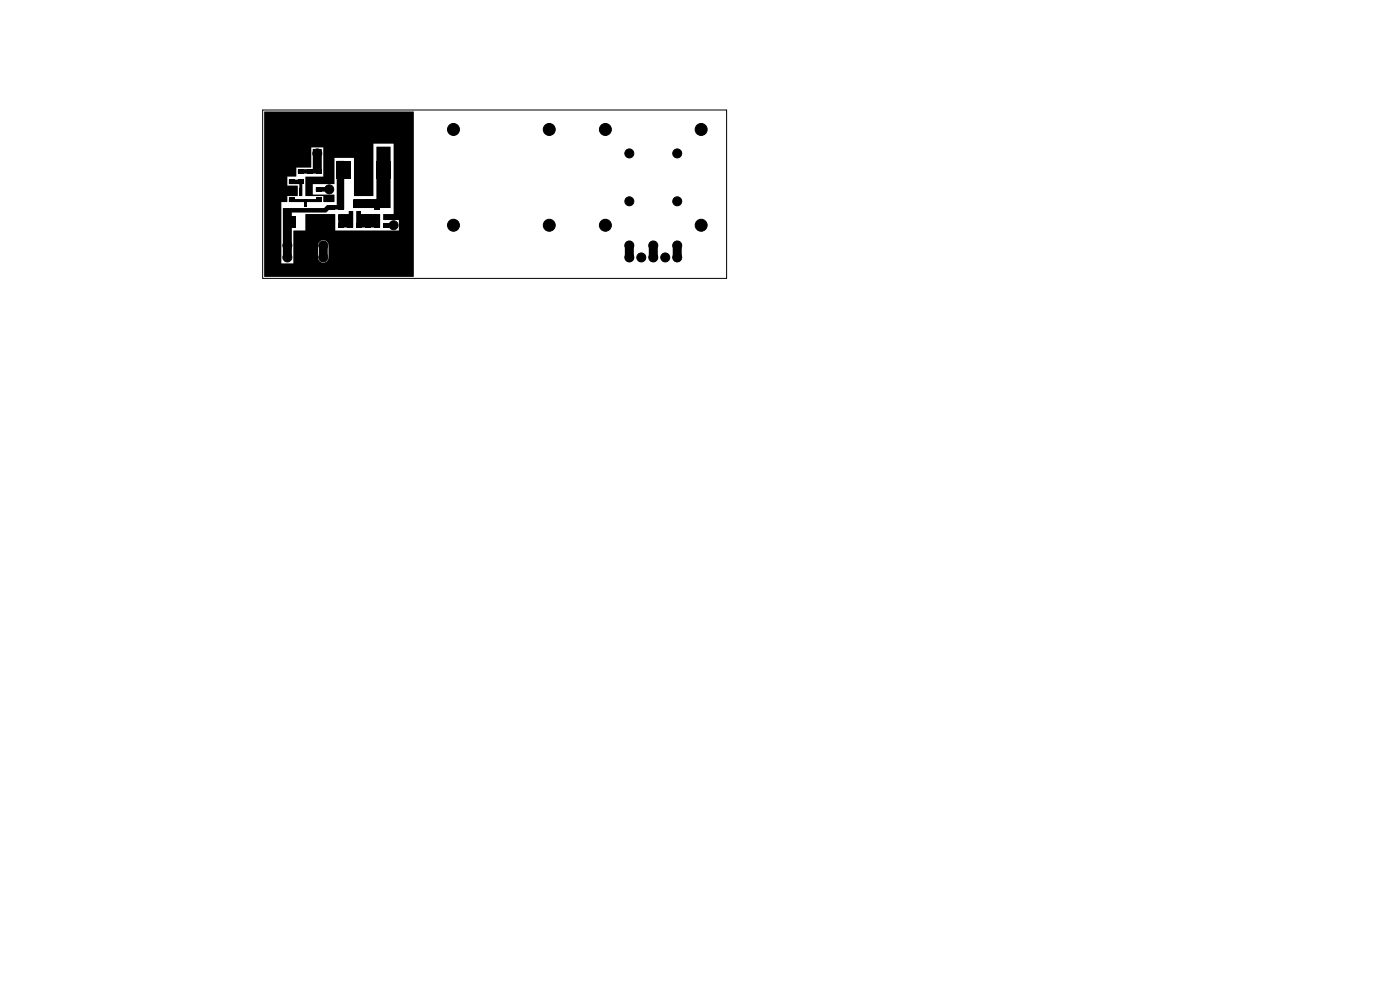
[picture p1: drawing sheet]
<svg xmlns="http://www.w3.org/2000/svg" width="297mm" height="210mm" viewBox="0 0 297 210" stroke-linecap="round" stroke-linejoin="round" font-family="sans-serif">
<path d="M133.5 52.1v2.5M138.6 52.1v2.5M143.7 52.1v2.5" fill="none" stroke="#000" stroke-width="1.9"/>
<g fill="#000">
<path d="M61.3 38.1h1.2v1h-1.2zM61.3 35.9h1.2v.9h-1.2zM63.2 35.9h1.3v.9h-1.3zM63.2 38.1h1.3v1h-1.3zM61.3 38.1h2.8v3.5l-.6-.1v-2.4l-2.2-.1zM65.1 35.9h1.3v.9h-1.3zM65.1 38.1h1.3v1h-1.3zM67 35.9h1.3v.9h-1.3zM67 38.1h1.3v1h-1.3zM66.4 31.6l1.9 .1-.1 5.1h-5v-.9h3.2zM67 39.7h2.8v.9h-2.7zM71.4 34.1h3.1v3.8h-3.1z"/>
<path d="M60.1 44.1h8.6l.7-.6h2v-9.3h1.6v10.2l-3.2 .1-.6 .6h-7.3l-.1 9.5-1.8-.1zM79.9 34.1h3v3.8h-3zM79.9 31.1l3 .1v12.9h-7.9v-1.9h4.9zM56.1 23.7h31.7v35h-31.7l-.1-15.8h3.7v13h2.5v-3.8h5.3v2.5a1.12 1.12 0 0 0 1.1 1.1 1.12 1.12 0 0 0 1.1-1.2v-2.4a1.12 1.12 0 0 0-1.1-1.1 1.12 1.12 0 0 0-1.1 1.1h-5.3v-3.2h2.6v-3.5h6.3v3.5h13.5v-2.2l-3.3-.1v-1.2h2.2v-14.9h-4.3v11.1l-4.1-.1v-8h-4.1v5.5l-4.6 .1v2.2h4.5v1.5l-2.3 .1v-1.3h-3.8v-4.1h3.8v-6.2h-2.6v4.2l-3.1 .1-.1 1.9h-1.8v1.9h2.2v2.2h-2.2l-.1 1.3h-4.9zM60.3 45.7h2.6v2.6h-2.6zM61.3 41.9h1.2v1h-1.2zM61.3 39.7h1.2v.9h-1.2zM63.5 40h.6v1.6h-.6zM64.5 42.2h.6v1.6h-.6zM65.4 40h.6v1.6h-.6zM66.7 45.7h2.5v2.6h-2.5zM61.3 42.2h6.9l.1 .6-6.9 .1z"/>
<path d="M67 41.9h1.3v1h-1.3zM67 39.7h1.3v.9h-1.3zM67.6 52.1h1.9v2.5h-1.8zM69.8 43.5h1.3v1h-1.3zM69.8 45.7h1.3v1h-1.3zM71.8 43.5h1.2v1h-1.2zM71.8 45.7h1.2v1h-1.2zM71.8 47.3h1.2v1h-1.2zM71.8 49.5h1.2v1h-1.2zM73.7 47.3h1.2v1h-1.2zM73.7 49.5h1.2v1h-1.2zM74 44.8h.6v1.6h-.6z"/>
<path d="M71.8 45.4h2.2v-.6h.9v3.4h-3.1zM74.9 42.5h.7v1.6h-.7zM75.6 47.3h1.2v1h-1.2zM75.6 49.5h1.2v1h-1.2zM75.6 44.8h.9v.6h4.1v2.8h-5zM75.9 44.8h.6v1.6h-.6zM77.5 47.3h1.2v1h-1.2zM77.5 49.5h1.2v1h-1.2zM77.5 42.2h1.2v1.3h-1.2zM77.5 45.4h1.2v1.3h-1.2zM79.4 47.3h1.2v1h-1.2zM79.4 49.5h1.2v1h-1.2z"/>
<path d="M79.4 43.5h1.2v1h-1.2zM79.4 45.7h1.2v1h-1.2zM81.3 47.3h1.2v1h-1.2zM81.3 49.5h1.2v1h-1.2zM81.3 47.3h2.2v.9h-2.2z"/>
</g>
<g fill="#000" stroke="#000" stroke-width=".21">
<circle cx="62.2" cy="32.5" r=".95"/>
<circle cx="64.8" cy="32.5" r=".95"/>
<circle cx="67.3" cy="32.5" r=".95"/>
<circle cx="81.3" cy="32.5" r=".95"/>
<circle cx="96.2" cy="27.5" r="1.27"/>
<circle cx="116.5" cy="27.5" r="1.27"/>
<circle cx="128.4" cy="27.5" r="1.27"/>
<circle cx="133.5" cy="32.5" r=".95"/>
<circle cx="143.7" cy="32.5" r=".95"/>
<circle cx="148.7" cy="27.5" r="1.27"/>
<circle cx="61" cy="54.6" r=".95"/>
<circle cx="61" cy="52.1" r=".95"/>
<circle cx="63.5" cy="52.1" r=".95"/>
<circle cx="63.5" cy="54.6" r=".95"/>
<circle cx="66" cy="54.6" r=".95"/>
<circle cx="66" cy="52.1" r=".95"/>
<circle cx="68.6" cy="54.6" r=".95"/>
<circle cx="68.6" cy="52.1" r=".95"/>
<circle cx="69.8" cy="40.2" r=".95"/>
<circle cx="83.5" cy="47.8" r=".95"/>
<circle cx="96.2" cy="47.8" r="1.27"/>
<circle cx="116.5" cy="47.8" r="1.27"/>
<circle cx="128.4" cy="47.8" r="1.27"/>
<circle cx="133.5" cy="54.6" r=".95"/>
<circle cx="133.5" cy="52.1" r=".95"/>
<circle cx="133.5" cy="42.7" r=".95"/>
<circle cx="136" cy="54.6" r=".95"/>
<circle cx="138.6" cy="54.6" r=".95"/>
<circle cx="138.6" cy="52.1" r=".95"/>
<circle cx="141.1" cy="54.6" r=".95"/>
<circle cx="143.7" cy="52.1" r=".95"/>
<circle cx="143.7" cy="54.6" r=".95"/>
<circle cx="143.7" cy="42.7" r=".95"/>
<circle cx="148.7" cy="47.8" r="1.27"/>
</g>
<path d="M55.7 23.3h98.4v35.8h-98.4z" fill="none" stroke="#000" stroke-width=".21"/>
</svg>
